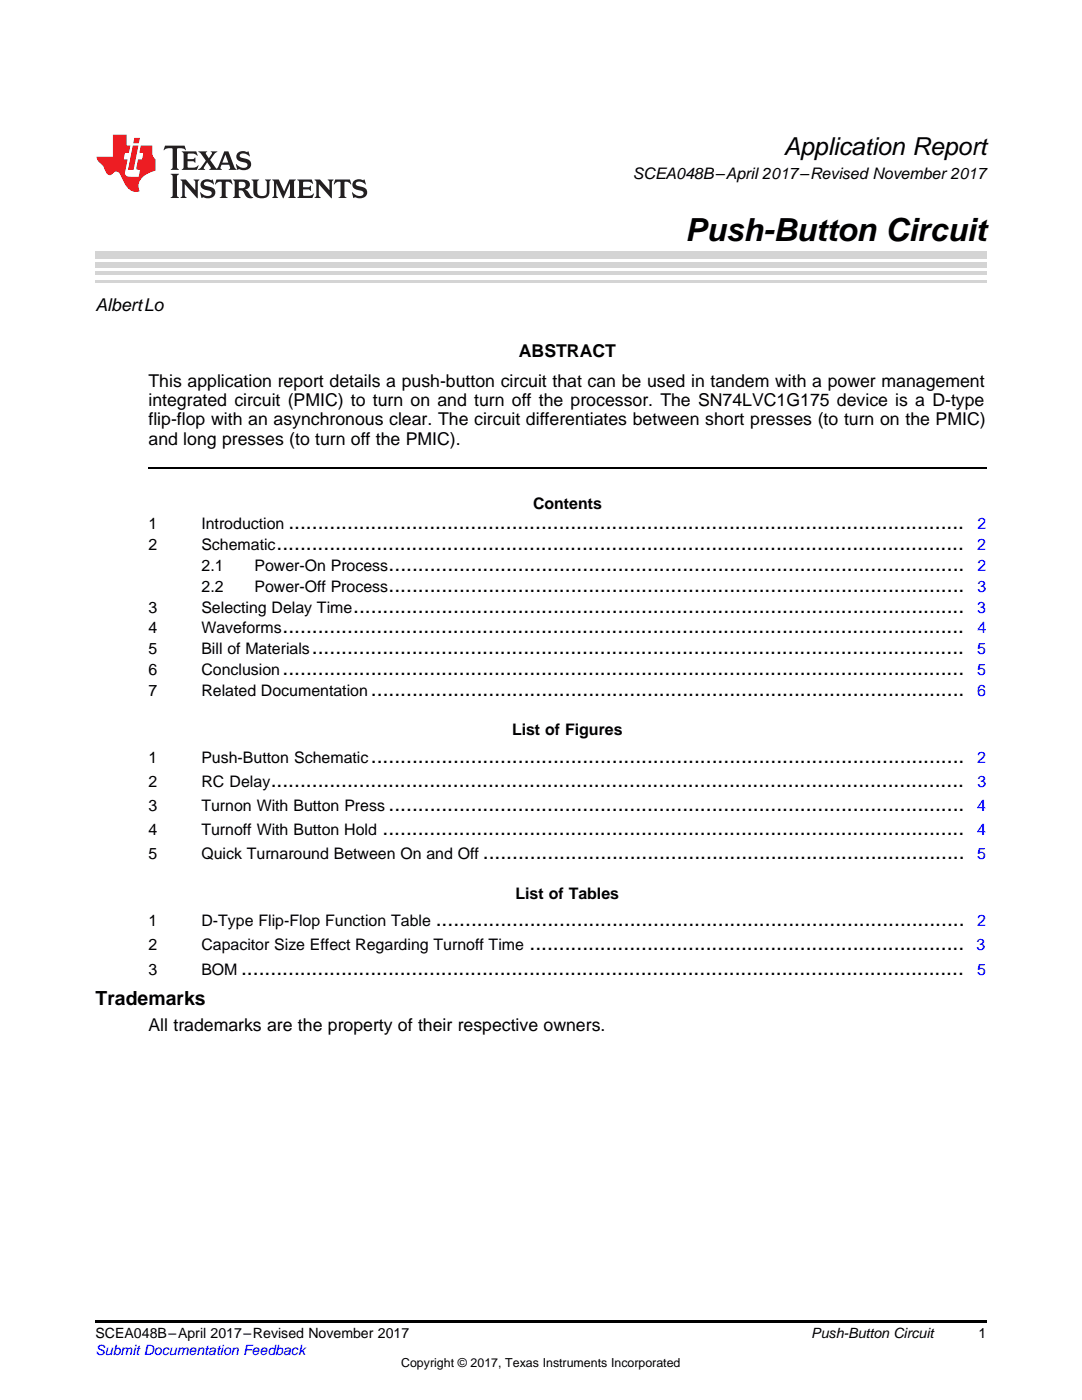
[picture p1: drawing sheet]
<svg xmlns="http://www.w3.org/2000/svg" width="216mm" height="279mm" viewBox="0 0 216 279" stroke-linecap="round" stroke-linejoin="round" font-family="sans-serif">
<defs><g id="words">
<text font-size="6.3" x="136.7" y="48">Push-Button Circuit</text>
<text font-size="4.9" x="156.4" y="30.9">Application Report</text>
<g font-size="4.2">
<text x="57.5" y="105.6">...................................................................................................................</text>
<text x="55.2" y="109.7">.....................................................................................................................</text>
<text x="77.5" y="113.9">..................................................................................................</text>
<text x="77.5" y="118.1">..................................................................................................</text>
<text x="70.5" y="122.2">........................................................................................................</text>
<text x="56.4" y="126.4">....................................................................................................................</text>
<text x="62.2" y="130.6">...............................................................................................................</text>
<text x="56.4" y="134.7">....................................................................................................................</text>
<text x="74" y="138.9">.....................................................................................................</text>
<text x="74" y="152.3">.....................................................................................................</text>
<text x="54" y="157.1">......................................................................................................................</text>
<text x="77.5" y="161.9">..................................................................................................</text>
<text x="76.3" y="166.7">...................................................................................................</text>
<text x="96.3" y="171.5">..................................................................................</text>
<text x="86.9" y="184.9">..........................................................................................</text>
<text x="105.6" y="189.7">..........................................................................</text>
<text x="48.1" y="194.5">...........................................................................................................................</text>
</g>
<text font-size="3.9" x="19" y="200.5">Trademarks</text>
<g font-size="3.5">
<text x="19" y="62.1">AlbertLo</text>
<text x="103.5" y="71.2">ABSTRACT</text>
<text x="29.6" y="77.2">This application report details a push-button circuit that can be used in tandem with a power management</text>
<text x="29.6" y="81">integrated circuit (PMIC) to turn on and turn off the processor. The SN74LVC1G175 device is a D-type</text>
<text x="29.6" y="84.9">flip-flop with an asynchronous clear. The circuit differentiates between short presses (to turn on the PMIC)</text>
<text x="29.6" y="88.8">and long presses (to turn off the PMIC).</text>
<text x="29.6" y="205.7">All trademarks are the property of their respective owners.</text>
</g>
<g font-size="3.2">
<text x="126.3" y="35.7">SCEA048B–April 2017–Revised November 2017</text>
<text x="106.4" y="101.5">Contents</text>
<text x="29.6" y="105.6">1</text>
<text x="40.2" y="105.6">Introduction</text>
<text x="29.6" y="109.7">2</text>
<text x="40.2" y="109.7">Schematic</text>
<text x="40.2" y="113.9">2.1</text>
<text x="50.8" y="113.9">Power-On Process</text>
<text x="40.2" y="118.1">2.2</text>
<text x="50.8" y="118.1">Power-Off Process</text>
<text x="29.6" y="122.2">3</text>
<text x="40.2" y="122.2">Selecting Delay Time</text>
<text x="29.6" y="126.4">4</text>
<text x="29.6" y="130.6">5</text>
<text x="40.2" y="126.4">Waveforms</text>
<text x="40.2" y="130.6">Bill of Materials</text>
<text x="29.6" y="134.7">6</text>
<text x="40.2" y="134.7">Conclusion</text>
<text x="29.6" y="138.9">7</text>
<text x="40.2" y="138.9">Related Documentation</text>
<text x="102.2" y="146.8">List of Figures</text>
<text x="29.6" y="152.3">1</text>
<text x="40.2" y="152.3">Push-Button Schematic</text>
<text x="29.6" y="157.1">2</text>
<text x="29.6" y="161.9">3</text>
<text x="40.2" y="157.1">RC Delay</text>
<text x="40.2" y="161.9">Turnon With Button Press</text>
<text x="29.6" y="166.7">4</text>
<text x="40.2" y="166.7">Turnoff With Button Hold</text>
<text x="29.6" y="171.5">5</text>
<text x="40.2" y="171.5">Quick Turnaround Between On and Off</text>
<text x="102.9" y="179.4">List of Tables</text>
<text x="29.6" y="184.9">1</text>
<text x="40.2" y="184.9">D-Type Flip-Flop Function Table</text>
<text x="29.6" y="189.7">2</text>
<text x="40.2" y="189.7">Capacitor Size Effect Regarding Turnoff Time</text>
<text x="29.6" y="194.5">3</text>
<text x="40.2" y="194.5">BOM</text>
</g>
<g font-size="3.2" fill="#00f">
<text x="195" y="105.6">2</text>
<text x="195" y="109.7">2</text>
<text x="195" y="113.9">2</text>
<text x="195" y="118.1">3</text>
<text x="195" y="122.2">3</text>
<text x="195" y="130.6">5</text>
<text x="195" y="126.4">4</text>
<text x="195" y="134.7">5</text>
<text x="195" y="138.9">6</text>
<text x="195" y="152.3">2</text>
<text x="195" y="161.9">4</text>
<text x="195" y="157.1">3</text>
<text x="195" y="166.7">4</text>
<text x="195" y="171.5">5</text>
<text x="195" y="184.9">2</text>
<text x="194.9" y="189.7">3</text>
<text x="195" y="194.5">5</text>
</g>
<g font-size="2.8">
<text x="19" y="267.1">SCEA048B–April 2017–Revised November 2017</text>
<text x="161.9" y="267.1">Push-Button Circuit</text>
<text x="195.3" y="267">1</text>
</g>
<text font-size="2.8" fill="#00f" x="19" y="270.4">Submit Documentation Feedback</text>
<text font-size="2.5" x="80" y="272.7">Copyright © 2017, Texas Instruments Incorporated</text>
</g></defs>
<path d="M19 263.5h177.8v.6h-177.8z" fill="#000"/>
<path d="M29.6 93.3h167.2" fill="none" stroke="#000" stroke-width=".35"/>
<path d="M19 56.1h177.8" fill="none" stroke="#d4d4d4" stroke-width=".42"/>
<g fill="#d4d4d4">
<path d="M19 54.2h177.8v.7h-177.8z"/>
<path d="M19 52.4h177.8v1h-177.8z"/>
<path d="M19 50.3h177.8v1.4h-177.8z"/>
</g>
<path d="M32.9 29.1l-.3 .9h.1a1.64 1.64 0 0 1 1.7-.3l.1 3.6-.4 .6h1.6l-.4-.6v-3.5v-.1l.4-.1a1.36 1.36 0 0 1 1.3 .4h.1l-.3-.9zM36.3 30.2l.3 .3v.3v2.5v.3l-.3 .3h3l.3-.9h-.1a1.87 1.87 0 0 1-2 .4l-.1-1.2h1.2l.4 .3v-1.1l-.4 .3-1.2 .1 .1-1.1 .2-.1a1.66 1.66 0 0 1 1.7 .5l.1-.1-.3-.8zM39.6 30.2l1.5 1.9-.9 1.2-.7 .6h1.4l-.3-.3 .7-1.2 .8 1.2-.3 .3h2.5l-.3-.3 .2-.7h1.5l.2 .6-.3 .4h1.6l-.4-.5-1.2-3.2h-.8l-1.2 2.9-.4 .6-1.3-1.8 .9-1.1 .6-.6h-1.4l.3 .3-.6 1.1-.6-1 .2-.4zM45 30.8l.6 1.7h-1.2zM47.4 30.6a1.04 1.04 0 0 0-.2 1.1 1.04 1.04 0 0 0 1 .6l1 .2a.5 .5 0 0 1 .2 .6 .5 .5 0 0 1-.5 .4 1.76 1.76 0 0 1-1.7-.8l-.1 .1 .3 1.1 .2-.1a2.54 2.54 0 0 0 2.2-.3 1.12 1.12 0 0 0 .2-1.2 1.12 1.12 0 0 0-1-.6l-1-.3a.4 .4 0 0 1-.2-.4 .4 .4 0 0 1 .4-.3 1.6 1.6 0 0 1 1.6 .5h.1l-.3-1-.3 .2-.2-.1a1.62 1.62 0 0 0-1.7 .3zM34.1 34.7l.3 .3 .1 .3v3.6l-.1 .3-.3 .3h1.6l-.3-.3-.1-.3v-3.6l.1-.3 .3-.3zM36 35.8l.4 .6v2.5l-.1 .3-.3 .3h1.2l-.3-.6v-2.1l2.6 2.8v-3.2l.3-.6h-1.2l.3 .4 .1 1.7-1.9-2.1zM40.3 36.2a1.04 1.04 0 0 0-.2 1.1 1.04 1.04 0 0 0 .9 .6l1 .3a.5 .5 0 0 1 .2 .5 .5 .5 0 0 1-.4 .4 1.76 1.76 0 0 1-1.8-.7h-.1l.3 1.1 .2-.1a2.55 2.55 0 0 0 2.3-.3 1.12 1.12 0 0 0 .2-1.2 1.12 1.12 0 0 0-1-.6l-1-.3a.41 .41 0 0 1-.2-.4 .41 .41 0 0 1 .4-.3 1.6 1.6 0 0 1 1.5 .5h.1l-.3-1-.2 .2-.2-.1a1.64 1.64 0 0 0-1.7 .3zM43.2 35.8l-.3 1h.1a.95 .95 0 0 1 1.2-.5v2.6v.3l-.4 .3h1.6l-.3-.3-.1-.3v-2.4l.3-.2a1.02 1.02 0 0 1 1 .5h.1l-.3-1zM46.5 35.8l.3 .4v.2v2.5v.3l-.3 .3h1.5l-.3-.3-.1-1.2a.9 .9 0 0 1 1.2 .8 1.07 1.07 0 0 0 1.7 .6 1.97 1.97 0 0 1-1.1-1.3l-.5-.3a.98 .98 0 0 0 1-1 .98 .98 0 0 0-1-.9zM47.7 36.3h.2a.81 .81 0 0 1 1.1 .6 .64 .64 0 0 1-.7 .7h-.7zM50.2 35.8l.3 .4 .1 .2v1.9a1.59 1.59 0 0 0 2.1 1.2 1.15 1.15 0 0 0 1.1-1.2v-2.1l.3-.4h-1.2l.3 .6v1.9a.97 .97 0 0 1-.7 .9 .97 .97 0 0 1-1.1-.6l-.1-2.2 .1-.2 .3-.4zM54.3 35.8l.3 .4 .1 .2v2.5l-.4 .6h1.2l-.4-.6v-2.3l1.4 3 1.4-3v2.3l-.4 .6h1.5l-.3-.3v-.3v-2.5v-.2l.3-.4h-1.3l-1 2.4-1.1-2.4zM59.3 35.8l.3 .4 .1 .2v2.5l-.1 .3-.3 .3h3l.4-.8-.1-.1a1.88 1.88 0 0 1-2.1 .4v-1.2h1.2l.3 .3v-1l-.3 .2-1.2 .1v-1l.3-.1a1.66 1.66 0 0 1 1.6 .4h.1l-.3-.9zM62.8 35.8l.3 .6v2.5v.3l-.3 .3h1.2l-.4-.6v-2.1l2.6 2.8v-3.2l.3-.6h-1.1l.3 .4v1.7l-1.8-2.1zM66.9 35.8l-.3 1h.1a.95 .95 0 0 1 1.2-.5v2.6v.3l-.4 .3h1.6l-.3-.3-.1-.3v-2.4l.3-.2a1.02 1.02 0 0 1 1 .5h.1l-.3-1zM70.6 36.2a1.04 1.04 0 0 0-.2 1.1 1.04 1.04 0 0 0 .9 .6l1 .3a.5 .5 0 0 1 .2 .5 .5 .5 0 0 1-.4 .4 1.75 1.75 0 0 1-1.8-.7h-.1l.3 1.1 .2-.1a2.56 2.56 0 0 0 2.3-.3 1.12 1.12 0 0 0 .2-1.2 1.12 1.12 0 0 0-1-.6l-1-.3a.4 .4 0 0 1-.2-.4 .4 .4 0 0 1 .4-.3 1.6 1.6 0 0 1 1.5 .5h.1l-.3-1-.2 .2-.2-.1a1.64 1.64 0 0 0-1.7 .3z" fill="#231f20"/>
<path d="M22.5 26.9v4.4h-3.2a2.57 2.57 0 0 0 1.2 1.7l.4 .8a1.22 1.22 0 0 0 1.3 1.1l.2-.2a.9 .9 0 0 1 1-.5 .9 .9 0 0 1 .7 .9l.5 1.1a2.58 2.58 0 0 0 3.3 1.9 2.35 2.35 0 0 1 .9-3.1l1.1-.6 1.1-.3v-2.3a1.45 1.45 0 0 1-.6-1.3v-1.5h-2.3l-.3 1.5h.8l-.2 1.3h-.9l-.3 1.6 .1 .4 .7 .1-.3 1.4h-1.1a1.52 1.52 0 0 1-1.7-.6l.6-2.9h-.8l.2-1.3h.8l.3-1.5h-.7v-2.1zM26.5 29l-1 4.9h1.2l.9-4.9zM26.8 27.5l-.2 1.1h1.1l.2-1.1z" fill="#ee1d23"/>
<use href="#words"/>
</svg>
